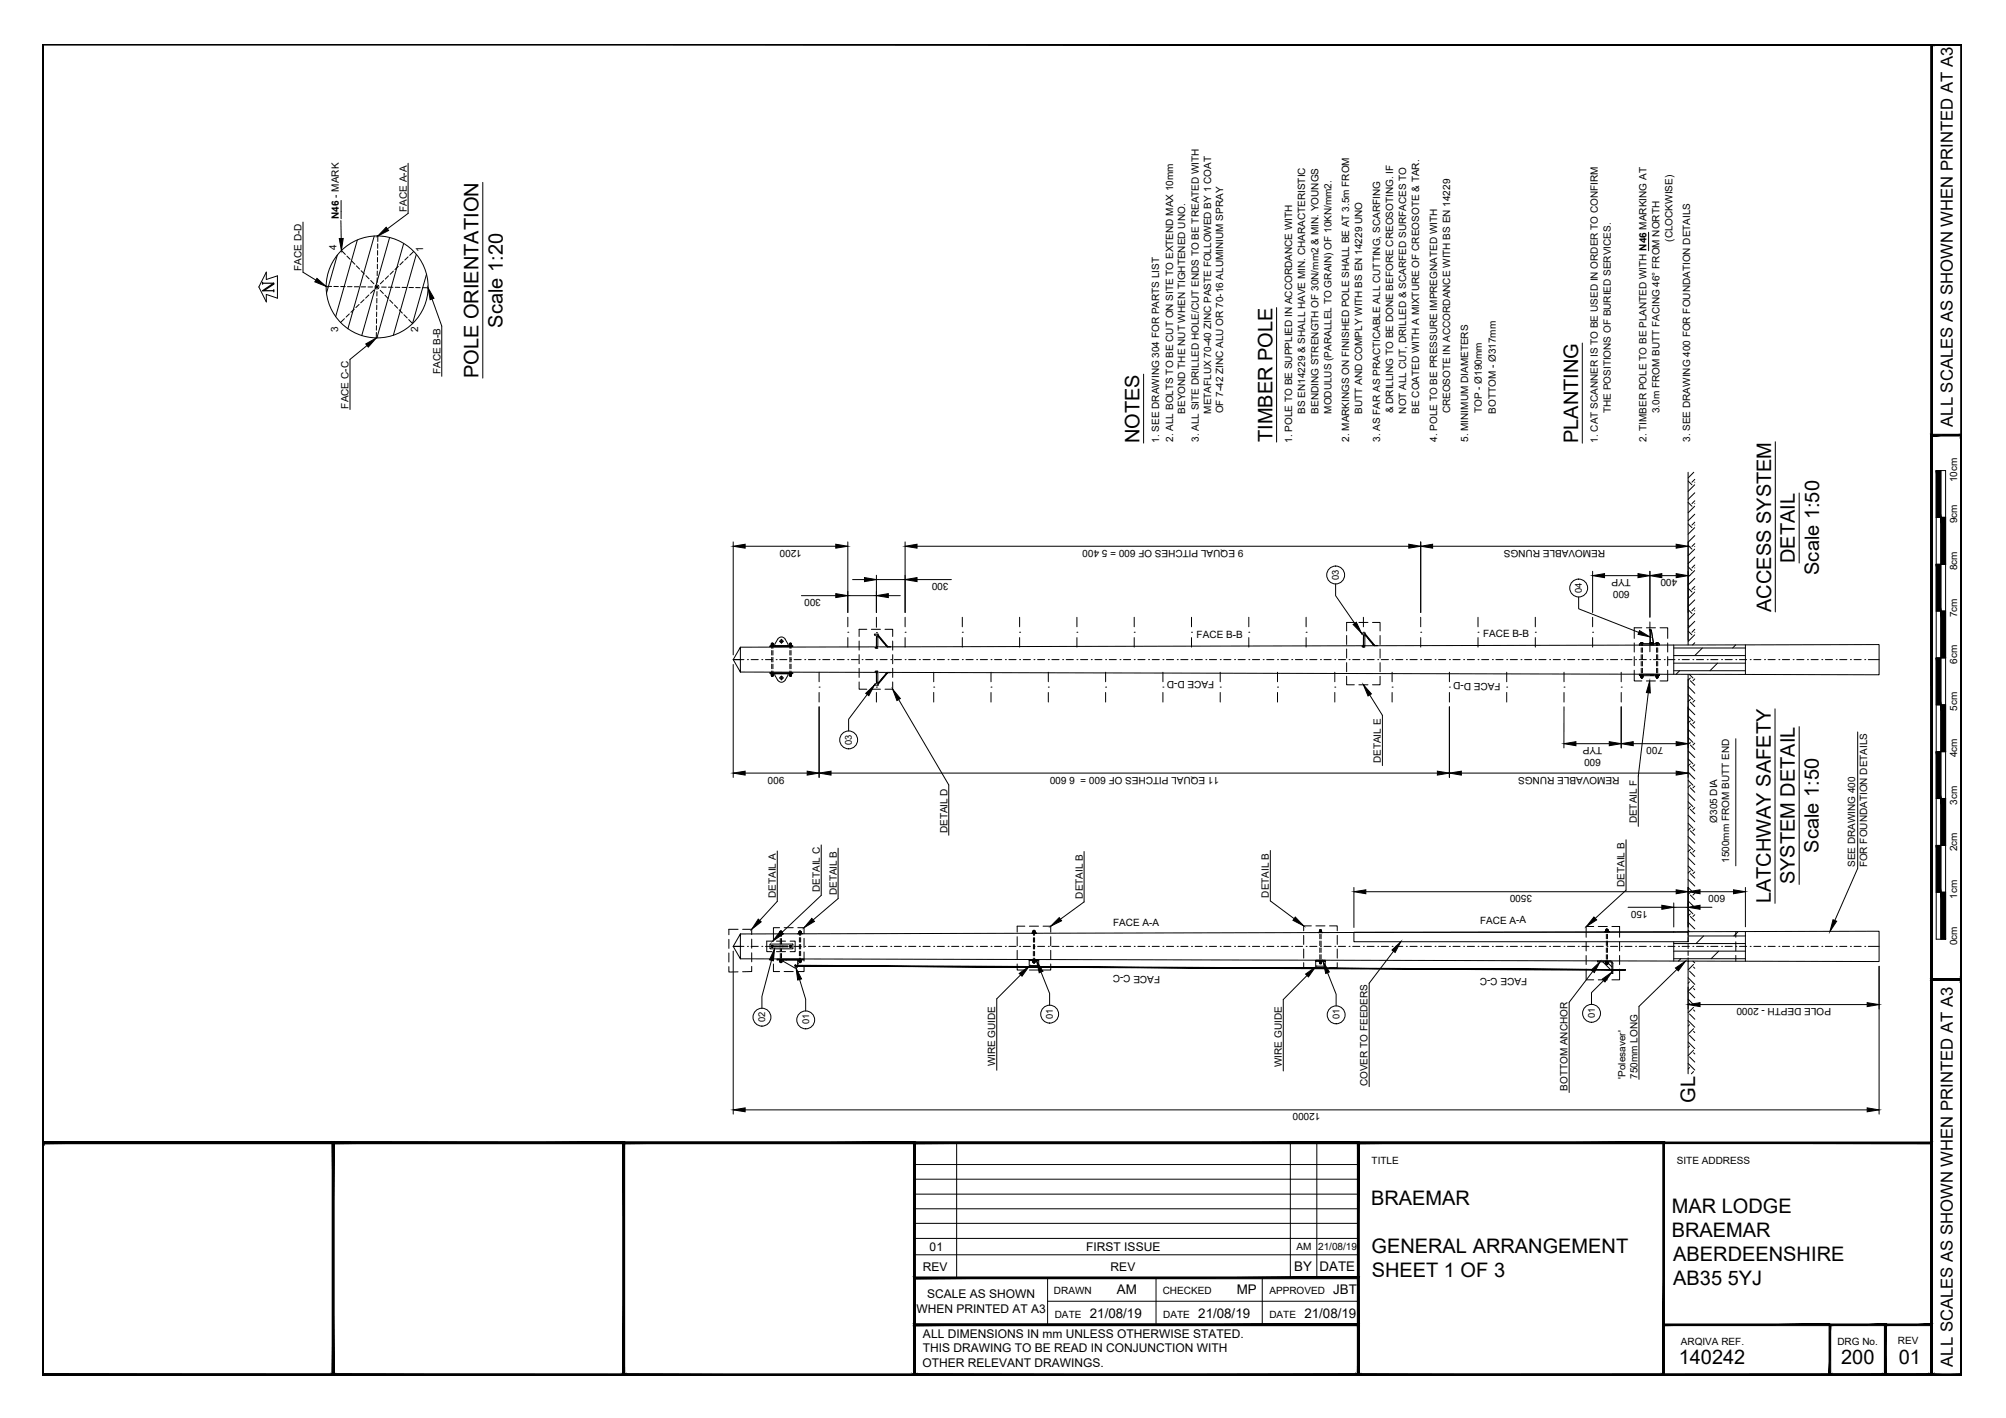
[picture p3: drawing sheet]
<svg xmlns="http://www.w3.org/2000/svg" width="420mm" height="297mm" viewBox="0 0 420 297" stroke-linecap="round" stroke-linejoin="round" font-family="sans-serif">
<defs><g id="words">
<g font-size="4.2">
<text x="105.3" y="68.6" transform="rotate(-90 105.3 68.6)">Scale 1:20</text>
<text x="100.2" y="79.2" transform="rotate(-90 100.2 79.2)">POLE ORIENTATION</text>
<text x="238.6" y="92.8" transform="rotate(-90 238.6 92.8)">NOTES</text>
<text x="266.5" y="92.6" transform="rotate(-90 266.5 92.6)">TIMBER POLE</text>
<text x="330.5" y="92.8" transform="rotate(-90 330.5 92.8)">PLANTING</text>
<text x="375.9" y="117.9" transform="rotate(-90 375.9 117.9)">DETAIL</text>
<text x="381" y="120.4" transform="rotate(-90 381 120.4)">Scale 1:50</text>
<text x="371" y="128.2" transform="rotate(-90 371 128.2)">ACCESS SYSTEM</text>
<text x="381" y="178.6" transform="rotate(-90 381 178.6)">Scale 1:50</text>
<text x="375.9" y="185.3" transform="rotate(-90 375.9 185.3)">SYSTEM DETAIL</text>
<text x="370.9" y="189.2" transform="rotate(-90 370.9 189.2)">LATCHWAY SAFETY</text>
<text x="355.1" y="231" transform="rotate(-90 355.1 231)">GL</text>
<text x="287.2" y="252.4">BRAEMAR</text>
<text x="350.1" y="254">MAR LODGE</text>
<text x="287.3" y="262.4">GENERAL ARRANGEMENT</text>
<text x="350.1" y="259">BRAEMAR</text>
<text x="287.3" y="267.5">SHEET 1 OF 3</text>
<text x="350.5" y="264.1">ABERDEENSHIRE</text>
<text x="350.5" y="269.1">AB35 5YJ</text>
<text x="351.6" y="285.7">140242</text>
<text x="385.6" y="285.7">200</text>
<text x="397.7" y="285.7">01</text>
</g>
<g font-size="3.5">
<text x="409" y="89.4" transform="rotate(-90 409 89.4)">ALL SCALES AS SHOWN WHEN PRINTED AT A3</text>
<text x="409" y="286.3" transform="rotate(-90 409 286.3)">ALL SCALES AS SHOWN WHEN PRINTED AT A3</text>
</g>
<g font-size="2.8">
<text x="271.1" y="266.3">BY</text>
<text x="276.4" y="266.3">DATE</text>
<text x="233.9" y="271.1">AM</text>
<text x="259" y="271.1">MP</text>
<text x="279.3" y="271.1">JBT</text>
<text x="228.3" y="276.1">21/08/19</text>
<text x="251" y="276">21/08/19</text>
<text x="273.2" y="276.1">21/08/19</text>
</g>
<g font-size="2.5">
<text x="194.7" y="262">01</text>
<text x="227.5" y="262">FIRST ISSUE</text>
<text x="193.3" y="266.2">REV</text>
<text x="232.6" y="266.2">REV</text>
<text x="192" y="275">WHEN PRINTED AT A3</text>
<text x="194.2" y="272">SCALE AS SHOWN</text>
<text x="193.3" y="280.3">ALL DIMENSIONS IN mm UNLESS OTHERWISE STATED.</text>
<text x="193.2" y="286.3">OTHER RELEVANT DRAWINGS.</text>
<text x="193.3" y="283.3">THIS DRAWING TO BE READ IN CONJUNCTION WITH</text>
</g>
<g font-size="2.1">
<text x="71" y="45.8" transform="rotate(-90 71 45.8)">N46 - MARK</text>
<text x="85.2" y="44.4" transform="rotate(-90 85.2 44.4)">FACE A-A</text>
<text x="70.5" y="52.3" transform="rotate(-90 70.5 52.3)">4</text>
<text x="88.6" y="52.8" transform="rotate(-90 88.6 52.8)">1</text>
<text x="350.3" y="50.6" transform="rotate(-90 350.3 50.6)">(CLOCKWISE)</text>
<text x="63.2" y="56.7" transform="rotate(-90 63.2 56.7)">FACE D-D</text>
<text x="70.8" y="69.5" transform="rotate(-90 70.8 69.5)">3</text>
<text x="87.6" y="69.6" transform="rotate(-90 87.6 69.6)">2</text>
<text x="92.2" y="78.4" transform="rotate(-90 92.2 78.4)">FACE B-B</text>
<text x="73" y="85.6" transform="rotate(-90 73 85.6)">FACE C-C</text>
<text x="248.2" y="86.7" transform="rotate(-90 248.2 86.7)">BEYOND THE NUT WHEN TIGHTENED UNO.</text>
<text x="253.6" y="86.7" transform="rotate(-90 253.6 86.7)">METAFLUX 70-40 ZINC PASTE FOLLOWED BY 1 COAT</text>
<text x="256.2" y="86.6" transform="rotate(-90 256.2 86.6)">OF 7-42 ZINC ALU OR 70-16 ALUMINIUM SPRAY</text>
<text x="273.4" y="86.7" transform="rotate(-90 273.4 86.7)">BS EN14229 &amp; SHALL HAVE MIN. CHARACTERISTIC</text>
<text x="276.1" y="86.7" transform="rotate(-90 276.1 86.7)">BENDING STRENGTH OF 30N/mm2 &amp; MIN. YOUNGS</text>
<text x="278.9" y="86.7" transform="rotate(-90 278.9 86.7)">MODULUS (PARALLEL TO GRAIN) OF 10KN/mm2.</text>
<text x="285.3" y="86.7" transform="rotate(-90 285.3 86.7)">BUTT AND COMPLY WITH BS EN 14229 UNO</text>
<text x="291.8" y="86.6" transform="rotate(-90 291.8 86.6)">&amp; DRILLING TO BE DONE BEFORE CREOSOTING. IF</text>
<text x="294.5" y="86.7" transform="rotate(-90 294.5 86.7)">NOT ALL CUT, DRILLED &amp; SCARFED SURFACES TO</text>
<text x="297.3" y="86.7" transform="rotate(-90 297.3 86.7)">BE COATED WITH A MIXTURE OF CREOSOTE &amp; TAR.</text>
<text x="303.7" y="86.6" transform="rotate(-90 303.7 86.6)">CREOSOTE IN ACCORDANCE WITH BS EN 14229</text>
<text x="310.4" y="86.6" transform="rotate(-90 310.4 86.6)">TOP - Ø190mm</text>
<text x="313.3" y="86.7" transform="rotate(-90 313.3 86.7)">BOTTOM - Ø317mm</text>
<text x="337.4" y="86.6" transform="rotate(-90 337.4 86.6)">THE POSITIONS OF BURIED SERVICES.</text>
<text x="347.6" y="86.6" transform="rotate(-90 347.6 86.6)">3.0m FROM BUTT FACING 46° FROM NORTH</text>
<text x="242.8" y="92.7" transform="rotate(-90 242.8 92.7)">1. SEE DRAWING 304 FOR PARTS LIST</text>
<text x="245.7" y="92.6" transform="rotate(-90 245.7 92.6)">2. ALL BOLTS TO BE CUT ON SITE TO EXTEND MAX 10mm</text>
<text x="251.1" y="92.6" transform="rotate(-90 251.1 92.6)">3. ALL SITE DRILLED HOLE/CUT ENDS TO BE TREATED WITH</text>
<text x="270.7" y="92.7" transform="rotate(-90 270.7 92.7)">1. POLE TO BE SUPPLIED IN ACCORDANCE WITH</text>
<text x="282.6" y="92.6" transform="rotate(-90 282.6 92.6)">2. MARKINGS ON FINISHED POLE SHALL BE AT 3.5m FROM</text>
<text x="289.1" y="92.6" transform="rotate(-90 289.1 92.6)">3. AS FAR AS PRACTICABLE ALL CUTTING, SCARFING</text>
<text x="301" y="92.5" transform="rotate(-90 301 92.5)">4. POLE TO BE PRESSURE IMPREGNATED WITH</text>
<text x="307.5" y="92.6" transform="rotate(-90 307.5 92.6)">5. MINIMUM DIAMETERS</text>
<text x="334.7" y="92.7" transform="rotate(-90 334.7 92.7)">1. CAT SCANNER IS TO BE USED IN ORDER TO CONFIRM</text>
<text x="344.9" y="92.6" transform="rotate(-90 344.9 92.6)">2. TIMBER POLE TO BE PLANTED WITH N46 MARKING AT</text>
<text x="354" y="92.6" transform="rotate(-90 354 92.6)">3. SEE DRAWING 400 FOR FOUNDATION DETAILS</text>
<text x="409.9" y="101" transform="rotate(-90 409.9 101)">10cm</text>
<text x="409.9" y="109.6" transform="rotate(-90 409.9 109.6)">9cm</text>
<text x="168" y="115.1" transform="rotate(-180 168 115.1)">1200</text>
<text x="260.4" y="115.3" transform="rotate(-180 260.4 115.3)">9 EQUAL PITCHES OF 600 = 5 400</text>
<text x="336.2" y="115.2" transform="rotate(-180 336.2 115.2)">REMOVABLE RUNGS</text>
<text x="409.9" y="119.5" transform="rotate(-90 409.9 119.5)">8cm</text>
<text x="171.9" y="125.5" transform="rotate(-180 171.9 125.5)">300</text>
<text x="198.7" y="122.1" transform="rotate(-180 198.7 122.1)">300</text>
<text x="341.3" y="123.8" transform="rotate(-180 341.3 123.8)">600</text>
<text x="341.6" y="121.3" transform="rotate(-180 341.6 121.3)">TYP</text>
<text x="351.3" y="121.3" transform="rotate(-180 351.3 121.3)">400</text>
<text x="409.9" y="129.3" transform="rotate(-90 409.9 129.3)">7cm</text>
<text x="250.6" y="133.7">FACE B-B</text>
<text x="310.6" y="133.4">FACE B-B</text>
<text x="254.3" y="142.7" transform="rotate(-180 254.3 142.7)">FACE D-D</text>
<text x="314.3" y="143" transform="rotate(-180 314.3 143)">FACE D-D</text>
<text x="409.9" y="139.1" transform="rotate(-90 409.9 139.1)">6cm</text>
<text x="409.9" y="148.9" transform="rotate(-90 409.9 148.9)">5cm</text>
<text x="289.2" y="159.9" transform="rotate(-90 289.2 159.9)">DETAIL E</text>
<text x="335.3" y="159" transform="rotate(-180 335.3 159)">600</text>
<text x="335.6" y="156.5" transform="rotate(-180 335.6 156.5)">TYP</text>
<text x="348.3" y="156.5" transform="rotate(-180 348.3 156.5)">700</text>
<text x="409.9" y="158.6" transform="rotate(-90 409.9 158.6)">4cm</text>
<text x="164.3" y="162.7" transform="rotate(-180 164.3 162.7)">900</text>
<text x="255.4" y="162.8" transform="rotate(-180 255.4 162.8)">11 EQUAL PITCHES OF 600 = 6 600</text>
<text x="339.2" y="162.7" transform="rotate(-180 339.2 162.7)">REMOVABLE RUNGS</text>
<text x="342.8" y="172.5" transform="rotate(-90 342.8 172.5)">DETAIL F</text>
<text x="359.7" y="172.4" transform="rotate(-90 359.7 172.4)">Ø305 DIA</text>
<text x="409.9" y="168.6" transform="rotate(-90 409.9 168.6)">3cm</text>
<text x="198.4" y="174.6" transform="rotate(-90 198.4 174.6)">DETAIL D</text>
<text x="409.9" y="178.3" transform="rotate(-90 409.9 178.3)">2cm</text>
<text x="340.3" y="185.8" transform="rotate(-90 340.3 185.8)">DETAIL B</text>
<text x="362.2" y="180.8" transform="rotate(-90 362.2 180.8)">1500mm FROM BUTT END</text>
<text x="388.6" y="181.7" transform="rotate(-90 388.6 181.7)">SEE DRAWING 400</text>
<text x="391.1" y="181.7" transform="rotate(-90 391.1 181.7)">FOR FOUNDATION DETAILS</text>
<text x="162.5" y="188.1" transform="rotate(-90 162.5 188.1)">DETAIL A</text>
<text x="171.7" y="186.9" transform="rotate(-90 171.7 186.9)">DETAIL C</text>
<text x="175.2" y="187.6" transform="rotate(-90 175.2 187.6)">DETAIL B</text>
<text x="226.8" y="188.3" transform="rotate(-90 226.8 188.3)">DETAIL B</text>
<text x="265.8" y="188" transform="rotate(-90 265.8 188)">DETAIL B</text>
<text x="320.9" y="187.5" transform="rotate(-180 320.9 187.5)">3500</text>
<text x="345.1" y="190.8" transform="rotate(-180 345.1 190.8)">150</text>
<text x="361.3" y="187.5" transform="rotate(-180 361.3 187.5)">600</text>
<text x="409.9" y="188.3" transform="rotate(-90 409.9 188.3)">1cm</text>
<text x="233.1" y="194.1">FACE A-A</text>
<text x="310" y="193.5">FACE A-A</text>
<text x="409.9" y="198" transform="rotate(-90 409.9 198)">0cm</text>
<text x="243" y="204.4" transform="rotate(-180 243 204.4)">FACE C-C</text>
<text x="319.9" y="204.9" transform="rotate(-180 319.9 204.9)">FACE C-C</text>
<text x="383.5" y="211.2" transform="rotate(-180 383.5 211.2)">POLE DEPTH - 2000</text>
<text x="208.5" y="223.4" transform="rotate(-90 208.5 223.4)">WIRE GUIDE</text>
<text x="268.5" y="223.5" transform="rotate(-90 268.5 223.5)">WIRE GUIDE</text>
<text x="286.4" y="227.5" transform="rotate(-90 286.4 227.5)">COVER TO FEEDERS</text>
<text x="340.4" y="226" transform="rotate(-90 340.4 226)">'Polesaver'</text>
<text x="342.9" y="226" transform="rotate(-90 342.9 226)">750mm LONG</text>
<text x="276.5" y="233.2" transform="rotate(-180 276.5 233.2)">12000</text>
<text x="328.3" y="228.5" transform="rotate(-90 328.3 228.5)">BOTTOM ANCHOR</text>
<text x="287.3" y="243.9">TITLE</text>
<text x="351.2" y="243.9">SITE ADDRESS</text>
<text x="271.5" y="261.9">AM</text>
<text x="276.1" y="261.9">21/08/19</text>
<text x="220.8" y="271.1">DRAWN</text>
<text x="243.5" y="271.1">CHECKED</text>
<text x="265.9" y="271.1">APPROVED</text>
<text x="220.9" y="276.1">DATE</text>
<text x="243.6" y="276">DATE</text>
<text x="265.9" y="276.1">DATE</text>
<text x="352.1" y="281.6">ARQIVA REF.</text>
<text x="384.8" y="281.6">DRG No.</text>
<text x="397.5" y="281.6">REV</text>
</g>
<g font-size="2">
<text x="280.4" y="121.5" transform="rotate(-90 280.4 121.5)">03</text>
<text x="331.4" y="124.3" transform="rotate(-90 331.4 124.3)">04</text>
<text x="178.4" y="156.1" transform="rotate(-90 178.4 156.1)">03</text>
<text x="160.3" y="214.2" transform="rotate(-90 160.3 214.2)">02</text>
<text x="169.4" y="214.6" transform="rotate(-90 169.4 214.6)">01</text>
<text x="220.5" y="213.4" transform="rotate(-90 220.5 213.4)">01</text>
<text x="280.6" y="213.6" transform="rotate(-90 280.6 213.6)">01</text>
<text x="334" y="213.2" transform="rotate(-89 334 213.2)">01</text>
</g>
</g></defs>
<!-- layer: TEXT AND DIMENSIONS -->
<g fill="none" stroke="#000" stroke-width=".21">
<path d="M85.5 34.2v10.5l-4.4 3.2M101.1 38.2v41M63.5 46.5v10.5l2.7 1.7M70.7 53.4l-2.3 8M71.4 46.2l.1 3.8M71.4 42v3.8M74.9 50.2l-4.6 16.1M78.4 49.4l-5.5 19.5M81.6 49.8l-5.8 20.5M84.5 51l-5.6 19.8M87.2 53.3l-4.8 16.9M89.3 57.5l-2.9 10.3"/>
<path d="M345.3 48.7v3.8M76.9 72.4l-3.6 2.9v10.5M90.5 62.6l2 5.7v10.5M239.5 78.4v14.4M267.4 64.4v28.2M331.4 71.9v20.9M353.6 98.9v36.2M354.8 98.9l-1.2 1.2M371.8 92.5v35.7M153.6 113.5v23.7M156.1 114.4h19M177.6 113.5v14.8"/>
<path d="M189.6 113.5v14.8M192.1 114.4h103M297.6 113.5v14.8M300.1 114.4h51M333.6 119.7v8.6M345.6 119.7v9.6M353.6 100.8l.8 .8M353.6 105.2l.8 .8M353.6 109.7l.8 .8M353.6 114.2l.8 .8M353.6 118.7l.8 .8M355 101h.1"/>
<path d="M355 105.5h.1M355 110h.1M355 114.5h.1M355 119h.1M355 101.6l-1.4 1.3M355 106l-1.4 1.4M355 110.5l-1.4 1.4M355 115l-1.4 1.4M355 119.5l-1.4 1.4M355 103.2l-1.4 1.4M355 107.7l-1.4 1.4M355 112.2l-1.4 1.4"/>
<path d="M355 116.7l-1.4 1.4M355 100.4l-.6 .6M355 104.9l-.6 .6M355 109.4l-.6 .6M355 113.9l-.6 .6M355 118.4l-.6 .6M376.8 103.3v14.6M153.6 139.2v23.7M167.9 124.8h7.2M177.6 132.4h.1M177.6 129.3v2M177.6 133.6v2"/>
<path d="M177.6 124.8h6M178.6 121.4h2.5M179.9 134.3v1.9M179.9 137.1v1.9M179.9 140v1.9M181.6 131.8h-1.7v1.5M182.5 131.8h1.9M183.6 132.5h.1M183.6 120.5v7.8M183.6 129.3v2.1M183.6 133.6v2.1M183.6 121.4h6"/>
<path d="M183.9 133.1l2 2.3M185.4 131.8h1.6v1.5M186.1 124.8h2.5M187 134.3v1.9M187 137.1v1.9M187 140v1.9M189.6 132.4h.1M189.6 129.3v2M189.6 133.6v2M192.1 121.4h7.2M201.6 132.4h.1M201.6 129.3v2"/>
<path d="M201.6 133.6v2M213.6 132.4h.1M213.6 129.3v2M213.6 133.6v2M225.6 132.4h.1M225.6 129.3v2M225.6 133.6v2M237.6 132.4h.1M237.6 129.3v2M237.6 133.6v2M249.6 132.4h.1M249.6 129.3v2"/>
<path d="M249.6 133.6v2M261.6 132.4h.1M261.6 129.3v2M261.6 133.6v2M273.6 132.4h.1M273.6 129.3v2M273.6 133.6v2M279.7 122.3v2.5l4 5.8M282.1 133.1v1.9M282.1 136v1.9M282.1 138.8v1.9M283.7 130.4h-1.6v1.8"/>
<path d="M284.6 130.4h1.9M285.6 132.4h.1M285.6 129.3v2M285.6 133.6v2M285.9 132.9l2 2.3M287.5 130.4h1.6v1.8M289.1 133.1v1.9M289.1 136v1.9M289.1 138.8v1.9M297.6 132.4h.1M297.6 129.3v2M297.6 133.6v2"/>
<path d="M309.6 132.4h.1M309.6 129.3v2M309.6 133.6v2M321.6 132.4h.1M321.6 129.3v2M321.6 133.6v2M330.7 125.1v2.4l12.5 5M333.6 132.4h.1M333.6 129.3v2M333.6 133.6v2M336.1 120.6h7M342.3 134.7v1.9"/>
<path d="M342.3 137.5v1.9M343.9 131.5h-1.6v2.2M344.8 131.5h1.9M345.6 133.4h.1M345.6 130.3v2M345.6 134.5v2M347.7 131.5h1.6v2.2M348.1 120.6h3M349.3 134.7v1.9M349.3 137.5v1.9M350.6 135.7h15M350.6 137.3h15"/>
<path d="M350.6 138.9h15M350.6 135.1v6.1M353.6 123.2l.8 .8M353.6 127.7l.8 .8M353.6 132.2l.8 .8M355 123.4v.1M355 127.9v.1M355 132.4v.1M355 124l-1.4 1.4M355 128.5l-1.4 1.4M355 133l-1.4 1.3M355 121.2l-1.4 1.4"/>
<path d="M355 125.7l-1.4 1.3M355 130.2l-1.4 1.3M355 134.6l-.5 .5M355 122.9l-.6 .5M355 127.3l-.6 .6M355 131.8l-.6 .6M356.6 135.7l-1.6 1.6M359.7 138.9l-1.6 1.6M363.5 135.1l-.6 .6M171.6 143.9h.1M171.6 140.8v2M171.6 145.1v2"/>
<path d="M171.6 148.1v14.8M179.9 142.9v1.5h1.7M181.6 145.5l-3.9 5.2v2.4M182.5 144.4h1.9M183.6 143.9h.1M183.6 140.8v2M183.6 145.1v2M185.9 140.9l-2 2.3M187 142.9v1.5h-1.6M188.2 146.5l10.5 17.9v10.6M195.6 143.9h.1M195.6 140.8v2"/>
<path d="M195.6 145.1v2M207.6 143.9h.1M207.6 140.8v2M207.6 145.1v2M219.6 143.9h.1M219.6 140.8v2M219.6 145.1v2M231.6 143.9h.1M231.6 140.8v2M231.6 145.1v2M243.6 143.9h.1M243.6 140.8v2"/>
<path d="M243.6 145.1v2M255.6 143.9h.1M255.6 140.8v2M255.6 145.1v2M267.6 143.9h.1M267.6 140.8v2M267.6 145.1v2M279.6 143.9h.1M279.6 140.8v2M279.6 145.1v2M282.1 141.7v1.7h1.6M284.6 143.4h1.9"/>
<path d="M286.9 145.6l2.6 4.2v10.6M289.1 141.7v1.7h-1.6M291.6 143.9h.1M291.6 140.8v2M291.6 145.1v2M303.6 143.9h.1M303.6 140.8v2M303.6 145.1v2M303.6 148.1v14.8M315.6 143.9h.1M315.6 140.8v2M315.6 145.1v2"/>
<path d="M327.6 143.9h.1M327.6 140.8v2M327.6 145.1v2M327.6 148.1v8.6M330.1 155.8h7M339.6 143.9h.1M339.6 140.8v2M339.6 145.1v2M339.6 148.1v8.6M342.1 155.8h9M342.3 140.4v2.2h1.6M344.8 142.6h1.9"/>
<path d="M345.2 145.1l-2.1 17.5v10.5M349.3 140.4v2.2h-1.6M350.6 140.5h15M351.8 140.5l-.8 .8M353.6 141.3v53.9M353.6 159l1 1M353.6 154.5l1 1M353.6 150l1 1M353.6 145.5l1 1M353.6 157.3l1.4 1.4M353.6 152.8l1.4 1.4M353.6 148.3l1.4 1.4"/>
<path d="M353.6 143.8l1.4 1.4M353.8 141.3l.8 .7M354 142l-.4 .5M354 146.5l-.4 .5M354 151l-.4 .5M354 155.5l-.4 .5M354 160l-.4 .5M354 156.1l1 .9M354 151.6l1 .9M354 147.1l1 .9M354 142.6l1 .9M355 142.2l-.4 .4"/>
<path d="M355 146.7l-.4 .4M355 151.2l-.4 .4M355 155.7l-.4 .4M363.6 154.7v26.7M371.8 148.5v40.7M376.8 152.2v33.1M389.1 153.3v28.6l-4.8 10.9M156.1 161.9h13M162.8 178.3v10.5l-3.7 4M172 177v10.6l-8.3 7.8M174.1 161.9h127M175.5 177.7v10.5l-5.2 4.5"/>
<path d="M227.1 178.4v10.5l-5 3.7M266.1 178.2v10.5l5 3.7M306.1 161.9h45M340.6 175.9v10.6l-6.5 5.9M353.6 176.9l1 1M353.6 172.4l1 1.1M353.6 168l1 1M353.6 163.4l1 1.1M353.6 179.7l1.4 1.4M353.6 175.2l1.4 1.4M353.6 170.8l1.4 1.3M353.6 166.3l1.4 1.4"/>
<path d="M353.6 161.8l1.4 1.4M354 164.5l-.4 .5M354 169l-.4 .4M354 173.5l-.4 .4M354 177.9l-.4 .5M354 178.5l1 1M354 174l1 1M354 169.5l1 1M354 165l1 1M354 160.5l1 1M355 160.2l-.4 .3M355 164.7l-.4 .3"/>
<path d="M355 169.2l-.4 .3M355 173.7l-.4 .3M355 178.1l-.4 .4M152.7 196.8v1.9M152.7 199.6v1.9M153.6 199.2v34.2M154.6 194.7h-1.9v1.1M155.5 194.7h1.9v1.1M157.4 196.7v1.9M157.4 199.6v1.9M161.6 198.2h.4M161.7 197.1h-1.1v2.2h1.1"/>
<path d="M161.8 198.1v.4M162 199.4v1.6M162.6 197.1h1.9M162.6 199.3h1.9M163.3 194.3h-1.3v2.8M164.2 194.3h1.9M165.4 198.2h.4M165.5 197.1h1v2.2h-1M165.6 198.1v.4M167.1 194.3h1.3v1.3M168.4 196.6v1.9M168.4 199.4v1.9"/>
<path d="M213 196.2v1.9M213 199.1v1.9M214.7 194h-1.7v1.3M215.6 194h1.9M218.5 194h1.6v1.3M220.1 196.2v1.9M220.1 199.1v1.9M273.1 195.9v1.9M273.1 198.8v1.9M274.7 194h-1.6v1M275.6 194h1.9M278.5 194h1.6v1"/>
<path d="M280.1 195.9v1.9M280.1 198.8v1.9M283.6 185.9v8.4M286.1 186.8h65M291.9 199.3l-5.1 6.7v21.6M332.2 197.3v1.9M333.8 194.1h-1.6v2.2M334.8 194.1h1.9M337.6 194.1h1.6v2.2M339.2 197.3v1.9M341 190.1h7.1M350.6 197.7h15"/>
<path d="M350.6 199.2h15M350.6 189.1v5.1M350.6 195.2v.1M350.6 197.3v4M350.6 190.1h3M353.6 194.9l.3 .3M353.6 190.4l1 1M353.6 185.9l1 1M353.6 181.4l1 1M353.6 193.2l1.4 1.4M353.6 188.7l1.4 1.4M353.6 184.2l1.4 1.4"/>
<path d="M353.6 196.1h12M354 182.4l-.4 .5M354 186.9l-.4 .5M354 191.4l-.4 .5M354 192l1 .9M354 187.5l1 .9M354 183l1 .9M355 182.6l-.4 .4M355 187.1l-.4 .4M355 191.6l-.4 .4M356.1 190.1h2.5M356.1 186.8h7"/>
<path d="M356.8 196.1l-1.6 1.6M360 199.2l-1.6 1.6M363.6 195.2v1.1M363.6 197.3v1.9M364.1 195.2l-.9 .9M365.6 185.9v8.2M152.7 202.5v1.1h1.9M157.4 202.4v1.1l-1.9 .1M161.6 201.2l-2 7.5v2.5M162 201.9v1.6h1.3M164.2 203.5h1.9M164.6 201.1h.1"/>
<path d="M167.1 201.9h.1M167.5 205.2l1.2 4.1v2.5M168.4 202.3v1.2h-1.3M213 201.9v1.3h1.7M213.8 204.2l-5 5v15M215.6 203.2h1.9M218 203.6l1.8 4.5v2.5M220.1 201.9v1.3h-1.6M273.1 201.7v1h1.6M273.8 204.3l-5 5.1v14.9M275.6 202.7h1.9M278.1 203.8l1.8 4.5v2.4"/>
<path d="M280.1 201.7v1h-1.6M332.2 203v2.3h1.6M332.2 200.2v1.9M333.6 203.5l-4.9 6.5v18.9M334.8 205.3h1.9M335.9 205.4l-2.6 2.5v2.5M336.4 201.4h.3M339.2 203v2.3h-1.6M339.2 200.2v1.9M350.6 200.8h15M351.2 203.1l-7.9 7.7v15.3M352.1 200.8l-.6 .5"/>
<path d="M353.6 201.3v23.6M353.6 204.8l1.4 1.4M353.6 209.3l1.4 1.4M353.6 213.8l1.4 1.4M353.6 218.3l1.4 1.4M353.7 201.3l-.1 .2M353.9 203.4l1.1 1.1M353.9 207.9l1.1 1.1M353.9 212.4l1.1 1.1M353.9 216.9l1.1 1.1M353.9 205.7l-.3 .3M353.9 210.2l-.3 .3"/>
<path d="M353.9 214.7l-.3 .2M353.9 219.1l-.3 .3M354.6 201.3l.4 .4M354.7 202.6l.3 .2M354.7 207.1l.3 .2M354.7 211.6l.3 .2M354.7 216l.3 .3M354.7 202l-1.1 1.2M354.7 206.5l-1.1 1.1M354.7 211l-1.1 1.1M354.7 215.5l-1.1 1.1M354.7 220l-1.1 1.1"/>
<path d="M363.6 200.2v1.2M393.6 202.4v31M156.1 232.5h235M353.6 222.8l1.4 1.4M353.9 221.4l1.1 1.1M353.9 223.6l-.3 .3M354.7 220.5l.3 .3M354.7 224.5l-.4 .4"/>
<circle cx="279.8" cy="120.4" r="1.87"/>
<circle cx="330.7" cy="123.2" r="1.87"/>
<circle cx="177.8" cy="155" r="1.87"/>
<circle cx="159.6" cy="213.1" r="1.87"/>
<circle cx="168.8" cy="213.6" r="1.87"/>
<circle cx="219.9" cy="212.4" r="1.87"/>
<circle cx="279.9" cy="212.6" r="1.87"/>
<circle cx="333.4" cy="212.3" r="1.87"/>
</g>
<!-- layer: MEDIUM THICKNESS -->
<g fill="none" stroke="#000" stroke-width=".21">
<path d="M153.6 138.2h1.5M155.1 135.6l-1.5 2.6 1.5 2.6v-5.2l238.5-.6v6.4l-238.5-.6M161.3 135.3h4.8v.1h-4.8zM163.1 133.6a.88 .88 0 0 1 1.4 .3l.6 1.1v.3h-2.8v-.3zM343.4 134.8h4.2v.3h-4.2zM343.7 134.8v.3M344 134.8v.3M345.4 131.9l.4 .1zM345.6 132h.3l.4 2.8h-.7zM345.7 132h.2l.4 2.8h-.6zM345.7 134.8v.3M345.9 134.8v.3"/>
<path d="M346.1 134.8v.3M346.3 134.8v.3M346.9 134.8v.3M347.2 134.8v.3M353.6 131.1h.1M161.3 140.9h4.8v.2h-4.8zM162.3 141.1h2.8a2.38 2.38 0 0 1-1.1 1.8 .93 .93 0 0 1-1.1-.4l-.6-1.1zM343.4 141.2h4.2v.3h-4.2zM343.7 141.2v.3M344 141.2v.3M345.7 141.2v.3M345.9 141.2v.3"/>
<path d="M346.1 141.2v.3M346.3 141.2v.3M346.9 141.2v.3M347.2 141.2v.3M153.6 198.2h1.5M155.1 195.6l-1.5 2.6 1.5 2.7v-5.3l238.5-.5v6.3l-238.5-.5M161.4 198.8h4.6M161.4 197.8h4.6M161.4 197.7v1M162.3 198.2h2.8v.2h-2.8zM166 197.7l.1 .1M166.1 197.8v.8"/>
<path d="M166.1 198.6l-.1 .1M283.6 195.3h70v2h-70zM162.8 200.9h5.6v.2h-5.6zM163.4 200.9v.2M163.7 200.9v.2M166.5 202.7a.39 .39 0 0 0 .6-.3v-1.3h-3v.3l2.4 1.4M167.4 200.9v.2M167.7 200.9v.2M215.6 201.2h2v1.1h-2zM215.6 201h2v.2h-2zM275.6 201.3h2v1.1h-2zM275.6 201.1h2v.2h-2z"/>
<path d="M335.7 201.5l1.9 1.9v.5M336.4 201.3v.2M336.6 201.5l1 1M336.7 201.3v.2M337.6 201.9l-.4-.4h-2.6v-.2h2.6a.57 .57 0 0 1 .6 .6M337.6 201.9v2M337.8 201.9v2h-.2"/>
<circle cx="79" cy="60.1" r="10.7"/>
<circle cx="163.7" cy="134.3" r=".31"/>
<circle cx="163.7" cy="142" r=".31"/>
<circle cx="161.8" cy="198.2" r=".14"/>
<circle cx="165.6" cy="198.2" r=".14"/>
<circle cx="166.6" cy="202.3" r=".14"/>
</g>
<!-- layer: TEXT AND DIMENSIONS -->
<g fill="#000" stroke="#000" stroke-width=".21">
<path d="M66.4 58.3l1.9 1.7-2.4-1zM71.1 50h.8l-.4 2.5zM80.9 47.6l.5 .7-2.3 1.1zM76.6 72.1l2.2-1.3-1.7 1.9zM89.6 60.3l1.3 2.2-.8 .3zM153.6 114.4l2.5-.4v.8zM175.1 114l2.5 .4-2.5 .4zM189.6 114.4l2.5-.4v.8zM295.1 114l2.5 .4-2.5 .4zM297.6 114.4l2.5-.4v.8zM351.1 114l2.5 .4-2.5 .4zM175.1 124.4l2.5 .4-2.5 .4z"/>
<path d="M181.1 121l2.5 .4-2.5 .4zM183.6 124.8l2.5-.4v.8zM189.6 121.4l2.5-.4v.8zM283.4 130.8l.7-.5 1.1 2.3zM333.6 120.6l2.5-.4v.8zM343.1 120.2l2.5 .4-2.5 .4zM343.4 132.1l2.2 1.3-2.5-.5zM345.6 120.6l2.5-.4v.8zM351.1 120.2l2.5 .4-2.5 .4zM181.3 145.2l1.9-1.7-1.2 2.2zM187 144.4l1.6 1.9-.7 .4zM285.6 143.4l1.6 2-.7 .4z"/>
<path d="M327.6 155.8l2.5-.4v.8zM337.1 155.4l2.5 .4-2.5 .4zM339.6 155.8l2.5-.4v.8zM345.5 142.6l.2 2.6-.9-.1zM351.1 155.4l2.5 .4-2.5 .4zM153.6 161.9l2.5-.4v.9zM169.1 161.5l2.5 .4-2.5 .5zM171.6 161.9l2.5-.4v.9zM301.1 161.5l2.5 .4-2.5 .5zM303.6 161.9l2.5-.4v.9zM351.1 161.5l2.5 .4-2.5 .5zM158.8 192.5l.6 .6-2 1.6z"/>
<path d="M163.4 195.1l.5 .6-2.1 1.4zM170 192.4l.6 .6-2.2 1.3zM221.9 192.2l.4 .7-2.2 1.1zM271.3 192.1l1.8 1.9-2.3-1.2zM283.6 186.8l2.5-.4v.8zM291.6 199l1.8-1.7-1.2 2.2zM333.8 192.1l.6 .6-2.1 1.4zM348.1 189.6l2.5 .5-2.5 .4zM351.1 186.4l2.5 .4-2.5 .4zM353.6 190.1l2.5-.5v.9zM353.6 186.8l2.5-.4v.8zM363.1 186.4l2.5 .4-2.5 .4z"/>
<path d="M383.9 192.7l.8 .3-1.4 2.1zM162.2 198.8l-.2 2.5-.8-.2zM166.7 202.8l1.2 2.3-.8 .2zM213.5 203.9l2-1.5-1.4 2.1zM217.1 201.3l1.3 2.2-.7 .3zM273.5 204l2-1.4-1.4 2zM277.1 201.4l1.3 2.2-.7 .3zM333.3 203.2l1.8-1.7-1.2 2.2zM335.6 205.1l2-1.5-1.4 2.1zM350.9 202.8l2.1-1.5-1.5 2.1zM153.6 232.5l2.5-.4v.8zM391.1 232.1l2.5 .4-2.5 .4z"/>
<path d="M166.6 202.4l173.8 .9v-.2zM166.6 202.2l173.8 .9-173.8-.7z"/>
</g>
<!-- layer: PROPOSED OTHER USER 1 - HIDDEN -->
<g fill="none" stroke="#000" stroke-width=".21">
<path d="M68.3 60h1.2M71.5 52.5l.8 .8M72.7 53.6l.6 .7M73.6 54.7l.7 .7M74.6 55.7l.7 .7M75.6 56.7l.7 .7M76.7 57.7l.6 .7M77.6 58.8l.7 .6M78.6 59.8l.7 .7M79 59.6v1M79 58.2v1M79 56.8v.9"/>
<path d="M79 55.4v.9M79.1 53.9v1M79.1 52.5v.9M79.1 51.1v.9M79.1 49.4v1.2M79.3 59.8l-.7 .7M80.3 58.8l-.6 .7M81.4 57.8l-.7 .7M82.4 56.8l-.7 .7M83.4 55.8l-.7 .7M84.4 54.8l-.6 .7M85.5 53.8l-.7 .7"/>
<path d="M86.6 52.7l-.8 .8M69.9 60h1M71.4 60h.9M72.1 66.8l-.8 .8M72.8 60h.9M73.2 65.8l-.7 .6M74.2 64.8l-.7 .6M74.2 60.1h1M75.2 63.8l-.7 .6M75.6 60.1h1M76.2 62.8l-.6 .6M77.1 60.1h.9"/>
<path d="M77.3 61.8l-.7 .6M78.3 60.8l-.7 .6M78.5 60.1h.9M78.8 69.6v1.2M78.9 68.2l-.1 1M78.9 66.8v.9M78.9 65.4v.9M78.9 63.9v1M78.9 62.5v1M79 61.1l-.1 .9M79.6 60.8l.7 .7M79.9 60.1l1 .1"/>
<path d="M80.6 61.8l.7 .7M81.4 60.2h.9M81.6 62.9l.7 .6M82.6 63.9l.7 .7M82.8 60.2h.9M83.6 64.9l.7 .7M84.2 60.2h1M84.6 65.9l.7 .7M85.6 67l.8 .8M85.6 60.2h1M87.1 60.2l.9 .1M88.5 60.3h1.1"/>
<path d="M161.6 135.8v-1.1h.3v1.1M161.6 135.3v.1M161.6 136.3v.9M161.6 137.7v1M161.6 139.1v1M161.9 136.3v.9M161.9 137.7v1M161.9 139.1v1M161.9 135.3v.1M163.2 134.3h.9M163.7 133.9v.9M165.4 135.3v.1"/>
<path d="M165.4 135.8v-1.1h.3v1.1M165.4 136.3v.9M165.4 137.7v1M165.4 139.1v1M165.7 136.3v.9M165.7 137.7v1M165.7 139.1v1M165.7 135.3v.1M183.9 132.8v.4l.3 .4M184.5 134l.6 .7M185.4 135.1l.3 .3M285.9 132.6v.4l.3 .4"/>
<path d="M286.5 133.7l.6 .8M287.4 134.8l.3 .4M343.8 135.2v-.6h.2v.6M343.8 140v.9M343.8 135.7v1M343.8 137.1v1M343.8 138.6v.9M344 135.7v1M344 137.1v1M344 138.6v.9M344 140v.9M345.7 134.7l.2 .1z"/>
<path d="M345.7 134.6h.2l.1 .1zM346.1 134.6h.2v.2h-.2zM347 135.2v-.6h.2v.6M347 135.7v1M347 137.1v1M347 138.6v.9M347 140v.9M347.2 135.7v1M347.2 137.1v1M347.2 138.6v.9M347.2 140v.9M161.6 140.6v1.1h.3v-1.1"/>
<path d="M161.9 140.9v.2M163.2 142h.9M163.7 141.6v.9M165.4 140.9v.2M165.4 140.6v1.1h.3v-1.1M184.2 142.8l-.3 .4v.3M185.1 141.7l-.6 .7M185.7 140.9l-.3 .4M343.8 141.2v.3M343.8 141.4v.6h.2v-.6M347 141.4v.6h.2v-.6M163.4 198.2v.2"/>
<path d="M163.4 196.1v-1.1h.3v1.1M163.4 196.6v1.2M163.4 198.8v.4M163.4 199.7v1M163.7 196.6v1.2M163.7 198.8v.4M163.7 199.7v1M164 198.2v.2M167.4 195.9v-.9h.3v.9M167.4 196.4v1M167.4 197.8v1M167.4 199.3v.9"/>
<path d="M167.7 196.4v1M167.7 197.8v1M167.7 199.3v.9M216.4 199.3v.9M216.5 195.9v-1h.2v1M216.5 196.4v1M216.5 197.8v1M216.7 196.4v1M216.7 197.8v1M216.7 199.3v.9M276.4 195.2v-.5h.3v.5M276.4 195.7v1"/>
<path d="M276.4 197.1v1M276.4 198.6v.9M276.4 200v.9M276.7 195.7v1M276.7 197.1v1M276.7 198.6v.9M276.7 200v.9M336.5 195.2v-.6h.2v.6M336.5 195.7v1M336.5 197.1v1M336.5 198.6v.9M336.5 200v.9"/>
<path d="M336.7 195.7v1M336.7 197.1v1M336.7 198.6v.9M336.7 200v.9M353.6 195.2v.7M353.6 196.3v1M353.6 197.8v.9M353.6 199.2v1M163.4 201.1v.6h.3v-.6M167.4 200.7v1h.3v-1M216.4 200.7v1.1h.3v-1.1M276.4 201.4v.5h.3v-.5"/>
<path d="M336.5 201.4v.7h.2v-.7M353.6 200.6v.7"/>
</g>
<!-- layer: 0 -->
<g fill="none" stroke="#000" stroke-width=".21">
<path d="M405.5 98.6h2v98.1h-2zM406.5 98.6v98.1M405.5 118.2h2M405.5 108.4h2M365.6 135.1v6.2M405.5 137.8h2M405.5 128h2M405.5 157.5h2M405.5 147.7h2M405.5 177.1h2M405.5 167.3h2M365.6 195.2v6.2"/>
<path d="M405.5 186.9h2M353.6 206.8v4.5M356.1 210.4h35M393.6 202.4v8.9M200.4 239.4v28.3M270.3 239.4v28.3M275.8 239.4v28.3M191.5 250.1h93M191.5 247h93M191.5 243.9h93M191.5 256.3h93M191.5 253.2h93"/>
<path d="M191.5 259.4h93M191.5 262.8h93M219.4 267.7v9.8M219.4 272.6h65.1M242.1 267.7v9.8M264.4 267.7v9.8"/>
</g>
<g fill="#000" stroke="#000" stroke-width=".21">
<path d="M353.6 210.4l2.5-.4v.9zM391.1 210l2.5 .4-2.5 .5z"/>
<path d="M8.9 9.3l.2 .1h401.6zM8.9 9.3h402l-.2 .1z"/>
<path d="M404.4 9.3l.3 .1zM404.4 9.3l.3 .1-.3 278.6zM404.7 9.4l-.3 278.6 .3-.1zM404.4 288l.3-.1z"/>
<path d="M404.6 9.3l.1 .1h6zM404.6 9.3h6.3l-.2 .1z"/>
<path d="M410.7 9.4v278.5l.2-278.6zM410.9 9.3v278.7l-.2-.1z"/>
<path d="M410.7 9.4v278.5l.2-278.6zM410.9 9.3v278.7l-.2-.1z"/>
<path d="M404.4 91l.3 .3 6.2-.3zM404.7 91.3l6.2-.3-.2 .3zM410.9 91l-.2 .3z"/>
<path d="M404.4 91l.3 114v-113.7zM404.4 91l.3 114-.3 .3z"/>
<path d="M405.5 98.6l1 9.8v-9.8zM405.5 98.6l1 9.8h-1z"/>
<path d="M410.9 91.1l-.2 .2 .2 113.9zM410.7 91.3l.2 113.9-.2-.2zM410.7 205l.2 .3zM404.7 205h6l.2 .3zM404.7 205l-.3 .3h6.5z"/>
<path d="M405.5 118.2l1 9.8v-9.8zM405.5 118.2l1 9.8h-1z"/>
<path d="M406.5 108.4l1 9.8v-9.8zM406.5 108.4l1 9.8h-1z"/>
<path d="M405.5 137.8l1 9.8v-9.8zM405.5 137.8l1 9.8h-1z"/>
<path d="M406.5 128l1 9.8v-9.8zM406.5 128l1 9.8h-1z"/>
<path d="M405.5 157.5l1 9.8v-9.8zM405.5 157.5l1 9.8h-1z"/>
<path d="M406.5 147.6l1 9.9v-9.9zM406.5 147.6l1 9.9h-1z"/>
<path d="M405.5 177.1l1 9.8v-9.8zM405.5 177.1l1 9.8h-1z"/>
<path d="M406.5 167.3l1 9.8v-9.8zM406.5 167.3l1 9.8h-1z"/>
<path d="M406.5 186.9l1 9.8v-9.8zM406.5 186.9l1 9.8h-1z"/>
<path d="M404.4 205l.3 .3 6.2-.3zM404.7 205.3l6.2-.3-.2 .3zM410.9 205l-.2 .3z"/>
<path d="M410.9 205.1l-.2 .2 .2 82.7zM410.7 205.3l.2 82.7-.2-.1zM410.7 287.9l.2 .1z"/>
<path d="M8.9 239.2l.2 .4zM8.9 239.2l395.5 .4h-395.3zM8.9 239.2l395.5 .4 .3-.4z"/>
<path d="M9.1 239.6h60.5l.3-.4zM8.9 239.2h61l-60.8 .4zM8.9 239.2l.2 .4z"/>
<path d="M69.9 239.6h60.6l.3-.4zM69.6 239.2h61.2l-60.9 .4zM69.6 239.2l.3 48.7v-48.3zM69.6 239.2l.3 48.7-.3 .1zM69.6 288l.3-.1z"/>
<path d="M130.8 239.6h60.5l.4-.4zM130.5 239.2h61.2l-60.9 .4zM130.5 239.2l.3 48.7v-48.3zM130.5 239.2l.3 48.7-.3 .1zM130.5 288l.3-.1z"/>
<path d="M191.7 239.6h92.6l.4-.4zM191.3 239.2h93.4l-93 .4zM191.3 239.2l.4 48.7v-48.3zM191.3 239.2l.4 48.7-.4 .1zM191.3 288l.4-.1z"/>
<path d="M284.7 239.6h63.6l.3-.4zM284.3 239.2h64.3l-63.9 .4zM284.3 239.2l.4 48.7v-48.3zM284.3 239.2l.4 48.7-.4 .1zM284.3 288l.4-.1z"/>
<path d="M404.7 239.2l-.3 .4 .3 48.4zM404.4 239.6l.3 48.4-.3-.1zM404.4 287.9l.3 .1z"/>
<path d="M191.3 277.3l.4 .4 93-.4zM191.7 277.7l93-.4-.4 .4zM284.7 277.3l-.4 .4 .4 10.3zM284.3 277.7l.4 10.3-.4-.1zM284.3 287.9l.4 .1z"/>
<path d="M191.3 277.7h93.4l-.4-.4zM191.3 277.7l.4-.4h92.6zM191.3 267.5v10.2l.4-.4zM191.3 267.5l.4 .4v9.4zM191.3 267.5l.4 .4 93-.4zM191.7 267.9l93-.4-.4 .4zM284.7 267.5l-.4 .4 .4 9.8zM284.3 267.9l.4 9.8-.4-.4z"/>
<path d="M383.1 277.3l.3 .4 11.7-.4zM383.4 277.7l11.7-.4-.4 .4zM394.7 277.7l.4 10.3v-10.7zM394.7 277.7l.4 10.3-.4-.1zM394.7 287.9l.4 .1z"/>
<path d="M348.5 277.7h34.8v-.4zM348.5 277.3h34.8l-34.8 .4z"/>
<path d="M394.7 277.3l.4 .4 9.6-.4zM395.1 277.7l9.6-.4-.3 .4zM404.7 277.3l-.3 .4 .3 10.3zM404.4 277.7l.3 10.3-.3-.1zM404.4 287.9l.3 .1z"/>
<path d="M9.1 9.4l-.2 278.6 .2-.1zM8.9 9.3l.2 .1-.2 278.6z"/>
<path d="M9.1 239.6l-.2 48.4 .2-.1zM8.9 239.4l.2 .2-.2 48.4z"/>
<path d="M9.1 287.9l60.7 .1-.2-.1zM9.1 287.9l60.7 .1h-60.9z"/>
<path d="M69.6 287.9l.3 .1zM69.9 239.2v48.8l-.3-.1zM69.9 239.2l-.3 .4v48.3z"/>
<path d="M69.9 287.9l60.7 .1-.1-.1zM69.9 287.9l60.7 .1h-60.8z"/>
<path d="M130.5 287.9l.3 .1zM130.8 239.2v48.8l-.3-.1zM130.8 239.2l-.3 .4v48.3z"/>
<path d="M130.8 287.9l60.7 .1-.2-.1zM130.8 287.9l60.7 .1h-60.9z"/>
<path d="M191.3 287.9l.4 .1zM191.7 239.2v48.8l-.4-.1zM191.3 239.6v48.3l.4-48.7z"/>
<path d="M191.7 287.9l92.8 .1-.2-.1zM191.7 287.9l92.8 .1h-93z"/>
<path d="M284.3 287.9l.4 .1zM284.7 239.2v48.8l-.4-.1zM284.7 239.2l-.4 .4v48.3z"/>
<path d="M191.5 288h93l-.2-.1zM191.5 288l.2-.1h92.6zM191.3 288l.4-.1zM191.7 277.7v10.2l-.4 .1zM191.3 277.3v10.7l.4-10.3z"/>
<path d="M284.7 287.9l63.8 .1-.2-.1zM284.7 287.9l63.8 .1h-64z"/>
<path d="M348.3 287.9l.3 .1zM348.6 239.2v48.8l-.3-.1zM348.6 239.2l-.3 .4v48.3z"/>
<path d="M383.3 288h11.6l-.2-.1zM383.4 287.9h11.3l-11.4 .1zM383.1 288l.3-.1zM383.4 277.7v10.2l-.3 .1zM383.1 277.3v10.7l.3-10.3z"/>
<path d="M8.9 288h395.7l-.2-.1zM8.9 288l.2-.1h395.3zM8.9 239.4v48.6l.2-.1zM8.9 239.4l.2 .2v48.3z"/>
<path d="M394.9 288h9.7l-.2-.1zM394.9 288l.2-.1h9.3zM394.7 288l.4-.1zM395.1 277.7v10.2l-.4 .1zM394.7 277.3v10.7l.4-10.3z"/>
<path d="M9.1 287.9l401.8 .1-.2-.1zM9.1 287.9l401.8 .1h-402z"/>
<path d="M404.7 287.9l6.2 .1-.2-.1zM404.7 287.9l6.2 .1h-6.3z"/>
<path d="M404.6 288h6.3l-.2-.1zM404.7 287.9h6l-6.1 .1zM404.4 288l.3-.1zM404.7 205.3v82.6l-.3 .1zM404.4 205v83l.3-82.7z"/>
</g>
<!-- layer: 03 - TEXT AND DIMENSIONS -->
<g fill="none" stroke="#000" stroke-width=".21">
<path d="M153.6 138.2h2.2M156.6 138.2h.1M157.3 138.2h1.5M159.6 138.2h.1M160.3 138.2h1.5M162.6 138.2h.1M163.3 138.2h1.5M165.6 138.2h.1M166.3 138.2h1.5M168.6 138.2h.1M169.3 138.2h1.5M171.6 138.2h.1"/>
<path d="M172.3 138.2h1.5M174.6 138.2h.1M175.3 138.2h1.5M177.6 138.2h.1M178.3 138.2h1.5M180.6 138.2h.1M181.3 138.2h1.5M183.6 138.2h.1M184.3 138.2h1.5M186.6 138.2h.1M187.3 138.2h1.5M189.6 138.2h.1"/>
<path d="M190.3 138.2h1.5M192.6 138.2h.1M193.3 138.2h1.5M195.6 138.2h.1M196.3 138.2h1.5M198.6 138.2h.1M199.3 138.2h1.5M201.6 138.2h.1M202.3 138.2h1.5M204.6 138.2h.1M205.3 138.2h1.5M207.6 138.2h.1"/>
<path d="M208.3 138.2h1.5M210.6 138.2h.1M211.3 138.2h1.5M213.6 138.2h.1M214.3 138.2h1.5M216.6 138.2h.1M217.3 138.2h1.5M219.6 138.2h.1M220.3 138.2h1.5M222.6 138.2h.1M223.3 138.2h1.5M225.6 138.2h.1"/>
<path d="M226.3 138.2h1.5M228.6 138.2h.1M229.3 138.2h1.5M231.6 138.2h.1M232.3 138.2h1.5M234.6 138.2h.1M235.3 138.2h1.5M237.6 138.2h.1M238.3 138.2h1.5M240.6 138.2h.1M241.3 138.2h1.5M243.6 138.2h.1"/>
<path d="M244.3 138.2h1.5M246.6 138.2h.1M247.3 138.2h1.5M249.6 138.2h.1M250.3 138.2h1.5M252.6 138.2h.1M253.3 138.2h1.5M255.6 138.2h.1M256.3 138.2h1.5M258.6 138.2h.1M259.3 138.2h1.5M261.6 138.2h.1"/>
<path d="M262.3 138.2h1.5M264.6 138.2h.1M265.3 138.2h1.5M267.6 138.2h.1M268.3 138.2h1.5M270.6 138.2h.1M271.3 138.2h1.5M273.6 138.2h.1M274.3 138.2h1.5M276.6 138.2h.1M277.3 138.2h1.5M279.6 138.2h.1"/>
<path d="M280.3 138.2h1.5M282.6 138.2h.1M283.3 138.2h1.5M285.6 138.2h.1M286.3 138.2h1.5M288.6 138.2h.1M289.3 138.2h1.5M291.6 138.2h.1M292.3 138.2h1.5M294.6 138.2h.1M295.3 138.2h1.5M297.6 138.2h.1"/>
<path d="M298.3 138.2h1.5M300.6 138.2h.1M301.3 138.2h1.5M303.6 138.2h.1M304.3 138.2h1.5M306.6 138.2h.1M307.3 138.2h1.5M309.6 138.2h.1M310.3 138.2h1.5M312.6 138.2h.1M313.3 138.2h1.5M315.6 138.2h.1"/>
<path d="M316.3 138.2h1.5M318.6 138.2h.1M319.3 138.2h1.5M321.6 138.2h.1M322.3 138.2h1.5M324.6 138.2h.1M325.3 138.2h1.5M327.6 138.2h.1M328.3 138.2h1.5M330.6 138.2h.1M331.3 138.2h1.5M333.6 138.2h.1"/>
<path d="M334.3 138.2h1.5M336.6 138.2h.1M337.3 138.2h1.5M339.6 138.2h.1M340.3 138.2h1.5M342.6 138.2h.1M343.3 138.2h1.5M345.6 138.2h.1M346.3 138.2h1.5M348.6 138.2h.1M349.3 138.2h1.5M351.6 138.2h.1"/>
<path d="M352.3 138.2h1.5M354.6 138.2h.1M355.3 138.2h1.5M357.6 138.2h.1M358.3 138.2h1.5M360.6 138.2h.1M361.3 138.2h1.5M363.6 138.2h.1M364.3 138.2h1.5M366.6 138.2h.1M367.3 138.2h1.5M369.6 138.2h.1"/>
<path d="M370.3 138.2h1.5M372.6 138.2h.1M373.3 138.2h1.5M375.6 138.2h.1M376.3 138.2h1.5M378.6 138.2h.1M379.3 138.2h1.5M381.6 138.2h.1M382.3 138.2h1.5M384.6 138.2h.1M385.3 138.2h1.5M387.6 138.2h.1"/>
<path d="M388.3 138.2h1.5M390.6 138.2h.1M391.3 138.2h2.3M153.6 198.2h2.2M156.6 198.2h.1M157.3 198.2h1.5M159.6 198.2h.1M160.3 198.2h1.5M162.6 198.2h.1M163.3 198.2h1.5M165.6 198.2h.1M166.3 198.2h1.5"/>
<path d="M168.6 198.2h.1M169.3 198.2h1.5M171.6 198.2h.1M172.3 198.2h1.5M174.6 198.2h.1M175.3 198.2h1.5M177.6 198.2h.1M178.3 198.2h1.5M180.6 198.2h.1M181.3 198.2h1.5M183.6 198.2h.1M184.3 198.2h1.5"/>
<path d="M186.6 198.2h.1M187.3 198.2h1.5M189.6 198.2h.1M190.3 198.2h1.5M192.6 198.2h.1M193.3 198.2h1.5M195.6 198.2h.1M196.3 198.2h1.5M198.6 198.2h.1M199.3 198.2h1.5M201.6 198.2h.1M202.3 198.2h1.5"/>
<path d="M204.6 198.2h.1M205.3 198.2h1.5M207.6 198.2h.1M208.3 198.2h1.5M210.6 198.2h.1M211.3 198.2h1.5M213.6 198.2h.1M214.3 198.2h1.5M216.6 198.2h.1M217.3 198.2h1.5M219.6 198.2h.1M220.3 198.2h1.5"/>
<path d="M222.6 198.2h.1M223.3 198.2h1.5M225.6 198.2h.1M226.3 198.2h1.5M228.6 198.2h.1M229.3 198.2h1.5M231.6 198.2h.1M232.3 198.2h1.5M234.6 198.2h.1M235.3 198.2h1.5M237.6 198.2h.1M238.3 198.2h1.5"/>
<path d="M240.6 198.2h.1M241.3 198.2h1.5M243.6 198.2h.1M244.3 198.2h1.5M246.6 198.2h.1M247.3 198.2h1.5M249.6 198.2h.1M250.3 198.2h1.5M252.6 198.2h.1M253.3 198.2h1.5M255.6 198.2h.1M256.3 198.2h1.5"/>
<path d="M258.6 198.2h.1M259.3 198.2h1.5M261.6 198.2h.1M262.3 198.2h1.5M264.6 198.2h.1M265.3 198.2h1.5M267.6 198.2h.1M268.3 198.2h1.5M270.6 198.2h.1M271.3 198.2h1.5M273.6 198.2h.1M274.3 198.2h1.5"/>
<path d="M276.6 198.2h.1M277.3 198.2h1.5M279.6 198.2h.1M280.3 198.2h1.5M282.6 198.2h.1M283.3 198.2h1.5M285.6 198.2h.1M286.3 198.2h1.5M288.6 198.2h.1M289.3 198.2h1.5M291.6 198.2h.1M292.3 198.2h1.5"/>
<path d="M294.6 198.2h.1M295.3 198.2h1.5M297.6 198.2h.1M298.3 198.2h1.5M300.6 198.2h.1M301.3 198.2h1.5M303.6 198.2h.1M304.3 198.2h1.5M306.6 198.2h.1M307.3 198.2h1.5M309.6 198.2h.1M310.3 198.2h1.5"/>
<path d="M312.6 198.2h.1M313.3 198.2h1.5M315.6 198.2h.1M316.3 198.2h1.5M318.6 198.2h.1M319.3 198.2h1.5M321.6 198.2h.1M322.3 198.2h1.5M324.6 198.2h.1M325.3 198.2h1.5M327.6 198.2h.1M328.3 198.2h1.5"/>
<path d="M330.6 198.2h.1M331.3 198.2h1.5M333.6 198.2h.1M334.3 198.2h1.5M336.6 198.2h.1M337.3 198.2h1.5M339.6 198.2h.1M340.3 198.2h1.5M342.6 198.2h.1M343.3 198.2h1.5M345.6 198.2h.1M346.3 198.2h1.5"/>
<path d="M348.6 198.2h.1M349.3 198.2h1.5M351.6 198.2h.1M352.3 198.2h1.5M354.6 198.2h.1M355.3 198.2h1.5M357.6 198.2h.1M358.3 198.2h1.5M360.6 198.2h.1M361.3 198.2h1.5M363.6 198.2h.1M364.3 198.2h1.5"/>
<path d="M366.6 198.2h.1M367.3 198.2h1.5M369.6 198.2h.1M370.3 198.2h1.5M372.6 198.2h.1M373.3 198.2h1.5M375.6 198.2h.1M376.3 198.2h1.5M378.6 198.2h.1M379.3 198.2h1.5M381.6 198.2h.1M382.3 198.2h1.5"/>
<path d="M384.6 198.2h.1M385.3 198.2h1.5M387.6 198.2h.1M388.3 198.2h1.5M390.6 198.2h.1M391.3 198.2h2.3"/>
</g>
<!-- layer: PROPOSED OTHER USER 1 -->
<g fill="none" stroke="#000" stroke-width=".21">
<path d="M161.5 135.2l.5 .1zM161.6 135.2h.1M161.6 134.8l.1 .4M161.6 135.2h.4M161.6 134.8v.4M161.7 135.2h.3M161.7 134.8h.2M161.9 134.8v.4M161.9 134.8h.1M162 134.8h-.4M162 134.8h.1M162 135h-.4h.4"/>
<path d="M162 134.8v.4M162 135.2h.1M162 135h-.4M165.3 135.2l.5 .1zM165.3 135h.5M165.3 134.8v.4M165.3 135.2h.1M165.4 135h.4M165.4 135.2h.1M165.4 134.8l.1 .4M165.4 135.2h.4M165.4 134.8h.4"/>
<path d="M165.4 134.8h-.1M165.5 135.2h.2M165.5 134.8h.2M165.7 135.2h.1M165.8 134.8h.1M165.8 134.8v.4M165.8 135.2h.1M165.8 134.8l-.1 .4M183.5 135.6l.2 .1zM183.6 135.3v.1h.3M183.6 133.4v2.1a.18 .18 0 0 0-.3 .2 .18 .18 0 0 0 .3 .1h.3v-.4M183.6 133.4h.1"/>
<path d="M183.9 133.4v2M183.9 133.4l-.1-.1h.2l1.7 2.1M183.9 133.1v-.3l-.7 .1 .4 .4M183.9 133.1l2 2.3M185.7 135.4h.3l-.1 .1M186 135.4h.5l-.5 .1M285.2 132.6h.7v.3M285.2 132.6a1.35 1.35 0 0 1 .4 1.6v1.1a.18 .18 0 0 0-.3 .1 .18 .18 0 0 0 .3 .2h.3v-.4M285.5 135.4h.2zM285.6 135v.2h.3M285.9 133.2v2M285.9 133.2l-.1-.1 .2-.1 1.7 2.2"/>
<path d="M285.9 132.9l2.1 2.4-.2-.1M288 135.2h.5l-.5 .1M343.6 134.8h.5zM343.7 134.8h.1M343.7 134.7h.1M343.7 134.7l.4 .1M343.8 134.6l.2 .1zM343.8 134.7l.2 .1M343.8 134.7h.3M344 134.7v.1M344 134.8h.1M344.1 134.7h-.4"/>
<path d="M344.1 134.7h.1M344.1 134.7v.1M344.1 134.8h.1M346.8 134.8h.5zM346.9 134.8h.1M346.9 134.7h.1M346.9 134.7h.4M346.9 134.7v.1M347 134.7l.2 .1M347 134.6l.2 .1zM347 134.7h.3M347.2 134.7v.1"/>
<path d="M347.2 134.8h.1M347.3 134.7l-.4 .1M161.5 141.1l.5 .1zM161.6 141.2h.1M161.6 141.5h.1M161.6 141.4l.4-.1zM161.6 141.2h.4M161.6 141.5h.4M161.6 141.2v.3M161.6 141.4h.1M161.7 141.2v.3M161.9 141.2v.3"/>
<path d="M162 141.4h-.1M162 141.2v.3M162 141.2h-.3M162 141.5h-.3M165.3 141.1l.5 .1zM165.3 141.2v.3M165.3 141.4h.5M165.3 141.5h.5M165.4 141.3h.4M165.4 141.2h.1M165.4 141.5h.1M165.4 141.4h.1"/>
<path d="M165.4 141.2h.4M165.4 141.2h-.1M165.4 141.2v.3M165.5 141.2h.2M165.5 141.5h.2M165.7 141.2h.1M165.7 141.5h.1M165.7 141.2v.3M165.8 141.4h-.1M165.8 141.2h.1M165.8 141.2v.3M183.5 140.7h.2z"/>
<path d="M183.9 140.9h-.3v.2M183.9 140.9v-.3h-.3a.18 .18 0 0 0-.3 .1 .18 .18 0 0 0 .3 .2v1.9a.47 .47 0 0 1-.5 .6l.8 .1 .1-.3 2-2.3h-.3l-1.8 2.2M183.9 140.9v2M183.9 142.9l-.1 .1 .2 .1M186 140.9h.5h-.5M343.6 141.5l.5 .1zM343.7 141.7h.4M343.7 141.5h.1M343.7 141.7h.1M343.7 141.9h.1M343.7 141.5v.4M343.7 141.5h.4"/>
<path d="M343.7 141.9h.4M343.8 141.9h.2v.1h-.2zM343.8 141.5v.4M343.8 141.5h.3M343.8 141.9h.3M344 141.5v.4M344 141.7h.1M344.1 141.5v.4M344.1 141.7h.1M346.8 141.5l.5 .1zM346.9 141.5h.1M346.9 141.7h.1"/>
<path d="M346.9 141.9h.1M346.9 141.5h.4M346.9 141.5v.4h.4M347 141.9h.2v.1h-.2zM347 141.7h.3M347 141.7h-.1h.4M347.2 141.5h-.2v.4h.2M347.2 141.5h.1M347.2 141.7h.1M347.2 141.9h.1M347.2 141.5v.4M347.3 141.5v.4"/>
<path d="M347.3 141.7h.1M161.7 198.1l.3 .1-.1 .3h-.2l-.2-.3zM161.7 198.1l.2 .1v.1h-.2v-.1M163.1 195.6h1zM163.3 195.5l.5 .1zM163.3 195.5h.2M163.3 195.3h.5zM163.3 195.2h.2M163.4 195.2v.3M163.4 195.5h.1M163.4 195.3h.4M163.4 195.1l.4 .1"/>
<path d="M163.4 195.1v.1M163.5 195.2v.3M163.5 195.5h.2M163.5 195.1h.2M163.7 195.2v.3M163.7 195.5h.1M163.7 195.2h.1M163.8 195.5h-.4M163.8 195.2v.3M165.4 198.1h.3l.1 .1-.1 .3h-.3l-.1-.3zM165.6 198.1l-.1 .1v.1h.2v-.1M167.1 195.6h1z"/>
<path d="M167.3 195.5l.5 .1zM167.3 195.5h.5M167.3 195.3h.5M167.3 195.1l.2 .4M167.4 195.1h.4M167.4 195.1v.4M167.4 195.3h.1M167.4 195.3h.4M167.4 195.5h.4M167.5 195.1h.2M167.8 195.3h.1M167.8 195.1v.4"/>
<path d="M167.8 195.1l-.1 .4M216.1 195.5h1zM216.3 195.4l.5 .1zM216.4 195.4h.4M216.4 195.2h.1M216.4 195.4h.1M216.4 195h.4M216.4 195.2h.4M216.4 195v.4M216.4 195h.4v.4M216.5 195v.4M216.5 195.4h.2"/>
<path d="M216.5 195.2h.2M216.7 195v.4M216.7 195.4h.1M216.8 195.2h-.4M216.8 195.2h.1M276.1 195.3l1 .1zM276.3 195.3h.5zM276.4 194.9l.2 .4 .1-.4h.1M276.4 195.1h.4M276.4 195.2h.1M276.4 194.9v.3M276.4 195.2v.1"/>
<path d="M276.4 194.9h.4M276.4 195.1h.1M276.5 194.9h.2M276.7 195.2h.1M276.8 195.1h.1M276.8 194.9v.4h-.4M336.1 195.2h1zM336.3 195.1l.5 .1zM336.3 194.9h.5M336.3 194.9h.1M336.4 194.9h.4M336.4 195.1h.1"/>
<path d="M336.4 194.7l.1 .4M336.4 194.7v.4M336.4 194.7h.4M336.5 195.1h.2M336.5 194.7h.2M336.7 195.1h.1M336.8 195.1h-.4M336.8 194.7v.4M336.8 194.7l-.1 .4M163.3 201.3h.5M163.3 201.1h.2M163.3 201.5h.2"/>
<path d="M163.4 201.5h.4M163.4 201.1v.4M163.4 201.3h.4M163.4 201.3h.1M163.4 201.1h.4M163.4 201.1h.1M163.5 201.1v.4M163.5 201.1h.2M163.5 201.5h.2M163.7 201.1v.4M163.7 201.1h.1M163.7 201.5h.1"/>
<path d="M163.8 201.1v.4M163.8 201.3h.1M167.3 201.1h.5zM167.3 201.3h.5M167.3 201.1h.2M167.3 201.5h.2M167.4 201.5h.4M167.4 201.1v.4M167.4 201.3h.4M167.4 201.3h.1M167.4 201.1h.4M167.4 201.1h.1"/>
<path d="M167.5 201.1v.4M167.5 201.1h.2M167.5 201.5h.2M167.7 201.1v.4M167.7 201.1h.1M167.7 201.5h.1M167.8 201.1h.1M167.8 201.1v.4M167.8 201.3h.1M216.3 201.2l.5 .1zM216.4 201.5h.4zM216.4 201.2h.1"/>
<path d="M216.4 201.4h.1M216.4 201.6h.4M216.4 201.3v.3h.4v-.3M216.4 201.3h.4M216.5 201.3v.3M216.5 201.2h.2M216.7 201.3v.3M216.7 201.2h.1M216.7 201.4h.1M276.3 201.3l.5 .1zM276.4 201.4h.1M276.4 201.6h.1"/>
<path d="M276.4 201.8h.1M276.4 201.4v.4M276.4 201.8h.4M276.4 201.6h.4M276.4 201.4h.4M276.5 201.4v.4M276.5 201.6h-.1M276.5 201.4h.2M276.5 201.6h.2M276.5 201.8h.2M276.7 201.4v.4M276.7 201.4h.1"/>
<path d="M276.7 201.6h.1M276.7 201.8h.1M276.8 201.4v.4M336.3 201.5h.5zM336.3 201.7h.5h-.5M336.4 201.7h.4M336.4 201.5h.1M336.4 201.9h.1M336.4 201.5v.4M336.4 201.5h.4M336.5 201.5v.4M336.5 201.5h.2"/>
<path d="M336.5 201.9h.2M336.7 201.5v.4M336.7 201.5h.1M336.7 201.9h.1M336.8 201.5v.4M336.8 201.9h-.4"/>
<circle cx="161.8" cy="198.2" r=".12"/>
<circle cx="161.8" cy="198.2" r=".2"/>
<circle cx="165.6" cy="198.2" r=".2"/>
<circle cx="165.6" cy="198.2" r=".12"/>
</g>
<!-- layer: TEXT AND DIMENSIONS -->
<path d="M183.6 135.4h.3M285.6 135.2h.3M183.6 140.9h.3" fill="none" stroke="#fff" stroke-width=".21"/>
<g fill="#fff" stroke="#fff" stroke-width=".21">
<path d="M285.6 135.2l.3 .1zM285.6 135.2l.3 .1z"/>
<path d="M183.6 135.4v.2h.3zM183.6 135.4h.3v.2z"/>
<path d="M183.6 140.8h.3l-.3 .1zM183.6 140.9h.3v-.1z"/>
</g>
<!-- layer: LINE THICK -->
<path d="M55 59.3h2.3M55 59.1v.4M57.3 59.3v.2l-2 1.4M57.3 59.3l-2.3 1.6h2.3M57.3 60.7v.4" fill="none" stroke="#000" stroke-width=".25"/>
<!-- layer: LINE MEDIUM -->
<path d="M55.8 57v1.5l2.3-.7v4.7l-2.3-.8v1.5l-1.6-3.1z" fill="none" stroke="#000" stroke-width=".21"/>
<use href="#words"/>
</svg>
